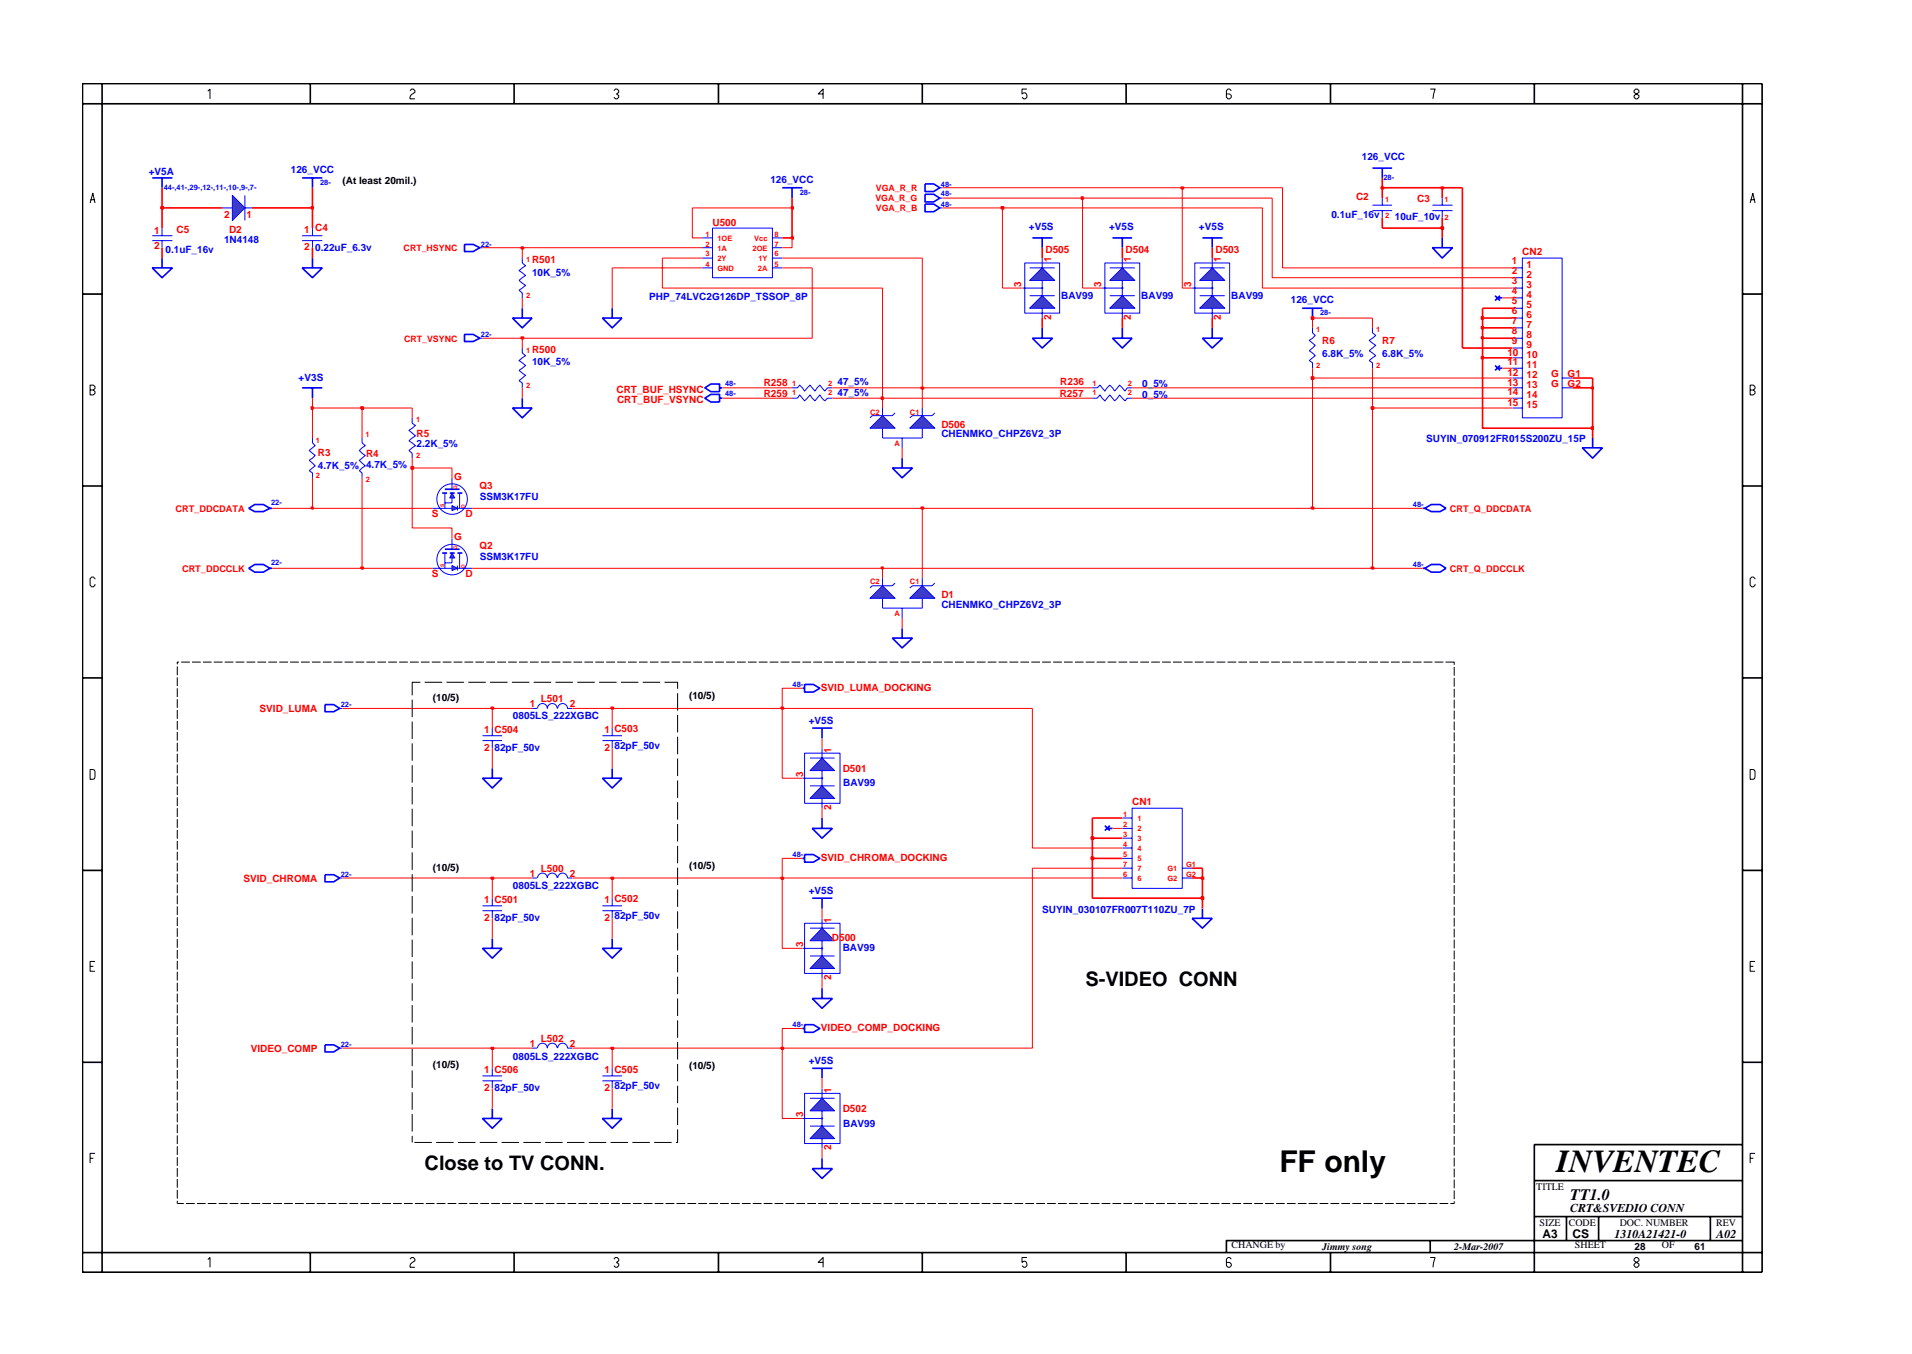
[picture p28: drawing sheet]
<svg xmlns="http://www.w3.org/2000/svg" width="297mm" height="210mm" viewBox="0 0 297 210" stroke-linecap="round" stroke-linejoin="round" font-family="sans-serif">
<defs><g id="words">
<text font-size="5" x="241.8" y="182">INVENTEC</text>
<text font-size="4.7" x="198.8" y="181.9">FF only</text>
<g font-size="3.1">
<text x="168.6" y="153.2">S-VIDEO CONN</text>
<text x="66" y="181.7">Close to TV CONN.</text>
</g>
<text font-size="2.5" x="244" y="186.3">TT1.0</text>
<g font-size="1.9">
<text x="244" y="188.2">CRT&amp;SVEDIO CONN</text>
<text x="239.6" y="192.2">A3</text>
<text x="244.3" y="192.3">CS</text>
<text x="250.8" y="192.2">1310A21421-0</text>
<text x="266.6" y="192.2">A02</text>
</g>
<g font-size="1.6" fill="#00f">
<text x="23.1" y="27.1">+V5A</text>
<text x="45.2" y="26.9">126_VCC</text>
<text x="119.7" y="28.4">126_VCC</text>
<text x="211.6" y="24.9">126_VCC</text>
<text x="159.8" y="35.7">+V5S</text>
<text x="172.3" y="35.7">+V5S</text>
<text x="186.3" y="35.7">+V5S</text>
<text x="206.8" y="33.8">0.1uF_16v</text>
<text x="216.7" y="34.1">10uF_10v</text>
<text x="25.7" y="39.2">0.1uF_16v</text>
<text x="34.8" y="37.8">1N4148</text>
<text x="49" y="39">0.22uF_6.3v</text>
<text x="82.7" y="42.8">10K_5%</text>
<text x="100.9" y="46.5">PHP_74LVC2G126DP_TSSOP_8P</text>
<text x="164.9" y="46.4">BAV99</text>
<text x="177.3" y="46.4">BAV99</text>
<text x="191.3" y="46.4">BAV99</text>
<text x="200.5" y="47">126_VCC</text>
<text x="46.4" y="59.1">+V3S</text>
<text x="82.7" y="56.8">10K_5%</text>
<text x="130.1" y="59.8">47_5%</text>
<text x="205.4" y="55.4">6.8K_5%</text>
<text x="214.7" y="55.4">6.8K_5%</text>
<text x="130.1" y="61.5">47_5%</text>
<text x="177.5" y="61.8">0_5%</text>
<text x="177.5" y="60.1">0_5%</text>
<text x="64.7" y="69.4">2.2K_5%</text>
<text x="146.2" y="67.9">CHENMKO_CHPZ6V2_3P</text>
<text x="221.6" y="68.6">SUYIN_070912FR015S200ZU_15P</text>
<text x="49.4" y="72.8">4.7K_5% 4.7K_5%</text>
<text x="74.5" y="77.6">SSM3K17FU</text>
<text x="74.5" y="86.9">SSM3K17FU</text>
<text x="146.2" y="94.3">CHENMKO_CHPZ6V2_3P</text>
<text x="79.7" y="111.7">0805LS_222XGBC</text>
<text x="125.6" y="112.4">+V5S</text>
<text x="76.8" y="116.6">82pF_50v</text>
<text x="95.5" y="116.3">82pF_50v</text>
<text x="131" y="122.1">BAV99</text>
<text x="76.8" y="142.9">82pF_50v</text>
<text x="79.7" y="138.1">0805LS_222XGBC</text>
<text x="95.5" y="142.8">82pF_50v</text>
<text x="125.6" y="138.8">+V5S</text>
<text x="161.9" y="141.8">SUYIN_030107FR007T110ZU_7P</text>
<text x="130.9" y="147.7">BAV99</text>
<text x="79.7" y="164.5">0805LS_222XGBC</text>
<text x="125.6" y="165.2">+V5S</text>
<text x="76.8" y="169.4">82pF_50v</text>
<text x="95.5" y="169.1">82pF_50v</text>
<text x="131" y="174.9">BAV99</text>
</g>
<g font-size="1.6">
<text x="53.2" y="28.6">(At least 20mil.)</text>
<text x="67.3" y="108.8">(10/5)</text>
<text x="107" y="108.6">(10/5)</text>
<text x="67.3" y="135.2">(10/5)</text>
<text x="107" y="135">(10/5)</text>
<text x="67.3" y="165.9">(10/5)</text>
<text x="107.1" y="166">(10/5)</text>
<text x="238.7" y="184.8">TITLE</text>
<text x="239.2" y="190.4">SIZE</text>
<text x="243.7" y="190.4">CODE</text>
<text x="251.6" y="190.4">DOC. NUMBER</text>
<text x="266.6" y="190.4">REV</text>
<text x="191.3" y="193.9">CHANGE by</text>
<text x="205.4" y="194.1">Jimmy song</text>
<text x="225.9" y="194.1">2-Mar-2007</text>
<text x="244.7" y="193.9">SHEET</text>
<text x="253.9" y="194.1">28</text>
<text x="258.2" y="193.9">OF</text>
<text x="263.3" y="194.1">61</text>
</g>
<g font-size="1.6" fill="#f00">
<text x="34.8" y="33.8">2</text>
<text x="38.3" y="33.8">1</text>
<text x="110.7" y="35.2">U500</text>
<text x="210.7" y="31.1">C2</text>
<text x="220.2" y="31.4">C3</text>
<text x="24" y="36.4">1</text>
<text x="24" y="38.7">2</text>
<text x="27.4" y="36.2">C5</text>
<text x="35.6" y="36.2">D2</text>
<text x="47.3" y="36.2">1 C4</text>
<text x="47.3" y="38.9">2</text>
<text x="82.7" y="40.8">R501</text>
<text x="162.4" y="39.3">D505</text>
<text x="163.3" y="40.7" transform="rotate(-90 163.3 40.7)">1</text>
<text x="174.9" y="39.3">D504</text>
<text x="175.7" y="40.7" transform="rotate(-90 175.7 40.7)">1</text>
<text x="188.8" y="39.3">D503</text>
<text x="189.6" y="40.7" transform="rotate(-90 189.6 40.7)">1</text>
<text x="234.9" y="41">1</text>
<text x="236.5" y="39.7">CN2</text>
<text x="237.2" y="41.6">1</text>
<text x="158.6" y="44.5" transform="rotate(-90 158.6 44.5)">3</text>
<text x="171.1" y="44.5" transform="rotate(-90 171.1 44.5)">3</text>
<text x="185.1" y="44.5" transform="rotate(-90 185.1 44.5)">3</text>
<text x="234.9" y="42.6">2</text>
<text x="234.9" y="44.1">3</text>
<text x="234.9" y="45.7">4</text>
<text x="234.9" y="47.2">5</text>
<text x="237.2" y="43.1">2</text>
<text x="237.2" y="44.7">3</text>
<text x="237.2" y="46.3">4</text>
<text x="237.2" y="47.9">5</text>
<text x="163.3" y="49.7" transform="rotate(-90 163.3 49.7)">2</text>
<text x="175.7" y="49.7" transform="rotate(-90 175.7 49.7)">2</text>
<text x="189.6" y="49.7" transform="rotate(-90 189.6 49.7)">2</text>
<text x="205.4" y="53.5">R6</text>
<text x="214.7" y="53.5">R7</text>
<text x="234.9" y="53.4">9</text>
<text x="234.9" y="48.8">6</text>
<text x="234.9" y="50.4">7</text>
<text x="234.9" y="51.9">8</text>
<text x="237.2" y="49.4">6</text>
<text x="237.2" y="50.9">7</text>
<text x="237.2" y="52.5">8</text>
<text x="82.7" y="54.8">R500</text>
<text x="118.7" y="59.9">R258</text>
<text x="164.7" y="59.8">R236</text>
<text x="234.2" y="55.2">10</text>
<text x="234.2" y="56.7">11</text>
<text x="234.2" y="58.3">12</text>
<text x="234.2" y="59.9">13</text>
<text x="237.1" y="55.6">10</text>
<text x="237.1" y="57.2">11</text>
<text x="237.1" y="58.7">12</text>
<text x="237.2" y="54">9</text>
<text x="241" y="58.5">G</text>
<text x="243.5" y="58.5">G1</text>
<text x="95.8" y="61.1">CRT_BUF_HSYNC</text>
<text x="95.9" y="62.6">CRT_BUF_VSYNC</text>
<text x="118.7" y="61.6">R259</text>
<text x="164.6" y="61.6">R257</text>
<text x="234.2" y="61.4">14</text>
<text x="234.2" y="63">15</text>
<text x="237.1" y="63.4">15</text>
<text x="237.1" y="60.2">13</text>
<text x="237.1" y="61.8">14</text>
<text x="241" y="60">G</text>
<text x="243.5" y="60.1">G2</text>
<text x="49.4" y="70.8">R3</text>
<text x="56.9" y="71">R4</text>
<text x="64.7" y="67.8">R5</text>
<text x="146.2" y="66.4">D506</text>
<text x="70.5" y="74.6">G</text>
<text x="74.5" y="75.9">Q3</text>
<text x="67.1" y="80.4">S</text>
<text x="70.5" y="83.9">G</text>
<text x="72.3" y="80.4">D</text>
<text x="67.1" y="89.7">S</text>
<text x="72.3" y="89.7">D</text>
<text x="74.5" y="85.2">Q2</text>
<text x="146.2" y="92.8">D1</text>
<text x="127.5" y="107.3">SVID_LUMA_DOCKING</text>
<text x="40.3" y="110.6">SVID_LUMA</text>
<text x="75.2" y="113.8">1 C504</text>
<text x="82.3" y="109.8">1</text>
<text x="84" y="109">L501</text>
<text x="88.5" y="109.8">2</text>
<text x="93.9" y="113.8">1 C503</text>
<text x="75.2" y="116.6">2</text>
<text x="93.9" y="116.6">2</text>
<text x="129.1" y="116.9" transform="rotate(-90 129.1 116.9)">1</text>
<text x="130.9" y="119.9">D501</text>
<text x="124.8" y="120.6" transform="rotate(-90 124.8 120.6)">3</text>
<text x="129.1" y="125.8" transform="rotate(-90 129.1 125.8)">2</text>
<text x="175.9" y="125.1">CN1</text>
<text x="37.8" y="136.9">SVID_CHROMA</text>
<text x="82.3" y="136.2">1</text>
<text x="84" y="135.4">L500</text>
<text x="88.5" y="136.2">2</text>
<text x="127.5" y="133.7">SVID_CHROMA_DOCKING</text>
<text x="75.2" y="140.2">1 C501</text>
<text x="75.2" y="143">2</text>
<text x="93.9" y="140.2">1 C502</text>
<text x="93.9" y="143">2</text>
<text x="129.1" y="143.3" transform="rotate(-90 129.1 143.3)">1</text>
<text x="124.8" y="147" transform="rotate(-90 124.8 147)">3</text>
<text x="129.2" y="146.1">D500</text>
<text x="129.1" y="152.2" transform="rotate(-90 129.1 152.2)">2</text>
<text x="84" y="161.8">L502</text>
<text x="127.5" y="160">VIDEO_COMP_DOCKING</text>
<text x="38.9" y="163.3">VIDEO_COMP</text>
<text x="75.2" y="166.7">1 C506</text>
<text x="82.3" y="162.6">1</text>
<text x="88.5" y="162.6">2</text>
<text x="93.9" y="166.7">1 C505</text>
<text x="75.2" y="169.4">2</text>
<text x="93.9" y="169.4">2</text>
<text x="124.8" y="173.4" transform="rotate(-90 124.8 173.4)">3</text>
<text x="129.1" y="169.7" transform="rotate(-90 129.1 169.7)">1</text>
<text x="130.9" y="172.7">D502</text>
<text x="129.1" y="178.6" transform="rotate(-90 129.1 178.6)">2</text>
</g>
<g font-size="1.4" fill="#f00">
<text x="136.1" y="29.7">VGA_R_R</text>
<text x="136" y="31.3">VGA_R_G</text>
<text x="136.1" y="32.8">VGA_R_B</text>
<text x="62.7" y="39">CRT_HSYNC</text>
<text x="62.8" y="53">CRT_VSYNC</text>
<text x="27.2" y="79.5">CRT_DDCDATA</text>
<text x="225.2" y="79.5">CRT_Q_DDCDATA</text>
<text x="28.3" y="88.8">CRT_DDCCLK</text>
<text x="225.2" y="88.8">CRT_Q_DDCCLK</text>
</g>
<g font-size="1.2" fill="#00f">
<text x="25.4" y="29.4">44-,41-,29-,12-,11-,10-,9-,7-</text>
<text x="49.7" y="28.8">28-</text>
<text x="146.2" y="29">48-</text>
<text x="214.9" y="27.9">28-</text>
<text x="124.2" y="30.3">28-</text>
<text x="146.2" y="32.1">48-</text>
<text x="146.2" y="30.5">48-</text>
<text x="74.7" y="38.3">22-</text>
<text x="74.7" y="52.3">22-</text>
<text x="205.1" y="48.9">28-</text>
<text x="112.6" y="61.5">48-</text>
<text x="112.6" y="60">48-</text>
<text x="42.1" y="78.4">22-</text>
<text x="219.5" y="78.7">48-</text>
<text x="42.1" y="87.8">22-</text>
<text x="219.5" y="88">48-</text>
<text x="123.1" y="106.7">48-</text>
<text x="52.9" y="109.8">22-</text>
<text x="52.9" y="136.2">22-</text>
<text x="123.1" y="133.1">48-</text>
<text x="123.1" y="159.5">48-</text>
<text x="52.9" y="162.6">22-</text>
</g>
<g font-size="1.2" fill="#f00">
<text x="215.2" y="31.4">1</text>
<text x="215.2" y="33.8">2</text>
<text x="224.4" y="31.4">1</text>
<text x="224.4" y="34.1">2</text>
<text x="81.7" y="40.7">1</text>
<text x="109.6" y="38.3">2</text>
<text x="109.6" y="36.8">1</text>
<text x="109.6" y="39.8">3</text>
<text x="109.6" y="41.4">4</text>
<text x="111.4" y="38.9">1A</text>
<text x="111.4" y="37.4">1OE</text>
<text x="111.4" y="40.5">2Y</text>
<text x="116.9" y="38.9">2OE</text>
<text x="117.2" y="37.4">Vcc</text>
<text x="117.8" y="40.5">1Y</text>
<text x="120.3" y="36.8">8</text>
<text x="120.3" y="39.8">6</text>
<text x="120.3" y="41.4">5</text>
<text x="120.3" y="38.3">7</text>
<text x="81.7" y="46.3">2</text>
<text x="111.4" y="42">GND</text>
<text x="117.7" y="42">2A</text>
<text x="204.5" y="51.6">1</text>
<text x="213.8" y="51.6">1</text>
<text x="81.7" y="54.8">1</text>
<text x="123" y="59.9">1</text>
<text x="128.7" y="59.9">2</text>
<text x="169.7" y="59.9">1</text>
<text x="175.2" y="59.9">2</text>
<text x="204.5" y="57.2">2</text>
<text x="213.8" y="57.2">2</text>
<text x="64.6" y="65.6">1</text>
<text x="81.7" y="60.2">2</text>
<text x="123" y="61.4">1</text>
<text x="128.7" y="61.4">2</text>
<text x="135.2" y="64.4">C2</text>
<text x="141.4" y="64.4">C1</text>
<text x="169.7" y="61.4">1</text>
<text x="175.2" y="61.4">2</text>
<text x="49.1" y="68.7">1</text>
<text x="56.8" y="67.9">1</text>
<text x="64.6" y="71.1">2</text>
<text x="139" y="69.2">A</text>
<text x="49.1" y="74.2">2</text>
<text x="56.8" y="74.8">2</text>
<text x="135.2" y="90.7">C2</text>
<text x="139" y="95.6">A</text>
<text x="141.4" y="90.7">C1</text>
<text x="174.5" y="126.9">1</text>
<text x="174.5" y="128.4">2</text>
<text x="174.5" y="130">3</text>
<text x="174.5" y="131.5">4</text>
<text x="176.7" y="127.5">1</text>
<text x="176.7" y="129.1">2</text>
<text x="176.7" y="130.6">3</text>
<text x="174.5" y="133.1">5</text>
<text x="174.5" y="136.2">6</text>
<text x="174.5" y="134.6">7</text>
<text x="176.7" y="132.1">4</text>
<text x="176.7" y="133.7">5</text>
<text x="176.7" y="136.8">6</text>
<text x="176.7" y="135.3">7</text>
<text x="181.4" y="135.3">G1</text>
<text x="181.4" y="136.8">G2</text>
<text x="184.3" y="134.6">G1</text>
<text x="184.3" y="136.2">G2</text>
</g>
<g font-size=".8" fill="#f00">
<text x="71" y="75.9" transform="rotate(-90 71 75.9)">G</text>
<text x="69" y="78.8" transform="rotate(-90 69 78.8)">S</text>
<text x="72.2" y="78.8" transform="rotate(-90 72.2 78.8)">D</text>
<text x="69" y="88.1" transform="rotate(-90 69 88.1)">S</text>
<text x="71" y="85.2" transform="rotate(-90 71 85.2)">G</text>
<text x="72.2" y="88.1" transform="rotate(-90 72.2 88.1)">D</text>
</g>
</g></defs>
<path d="M72.2 38h1.3l1 .5-1 .6h-1.3zM143.7 28.6h1.4l.9 .6-.9 .5h-1.4zM160.4 36.9h3.1M161.9 36.9v1.6M232.3 56.8l.7 .7M232.6 57.2h.8M233 56.8l-.7 .7M38.6 88.3l1-.6h1.3l1 .6-1 .5h-1.3zM41.9 88.3h.4M50.5 109.4h1.3l1 .6-1 .5h-1.3zM50.5 162.2h1.3l1 .6-1 .6h-1.3z" fill="none" stroke="#00f" stroke-width=".25"/>
<g fill="none" stroke="#00f" stroke-width=".16">
<path d="M74.5 38.5h.5M146 29.2h.4M222.5 31.9h3.2M222.5 32.7h3.2M224.1 30.8v1.1M224.1 32.7v1.1M81.1 40.1v.7l.5 .5-1 .7 1 .8-1 .7 1 .8-1 .8 .5 .4v.8M169.7 60.2h.8l.4-.4 .7 .9 .8-.9 .8 .9 .7-.9 .9 .9 .3-.5h.8M52.8 110h.4M52.8 162.8h.4M75 167.1h3M75 167.8h3"/>
<path d="M76.5 165.9v1.2M76.5 167.8v1.2M82.7 162.8h.7M83.5 162.8a.76 .76 0 0 1 .8-.8 .76 .76 0 0 1 .7 .8 .76 .76 0 0 1 .8-.8 .76 .76 0 0 1 .8 .8M86.6 162.8a.76 .76 0 0 1 .8-.8 .76 .76 0 0 1 .8 .8h.7M93.6 167.1h3M93.6 167.8h3M95.1 165.9v1.2M95.1 167.8v1.2"/>
</g>
<path d="M186.4 43.5l1.9-1.9 2 1.9z" fill="#3c3cc8"/>
<path d="M186.4 43.5l1.9-1.9 2 1.9zM186.4 41.6h3.9M188.3 40.1v1.5M188.3 43.5v1.2" fill="none" stroke="#00f" stroke-width=".16"/>
<path d="M186.4 47.9l1.9-2 2 2z" fill="#3c3cc8"/>
<path d="M185.2 44.7h3.1v1.2M185.6 40.8h5.4v7.8h-5.4zM186.4 47.9l1.9-2 2 2zM186.4 45.9h3.9M188.3 47.9v1.5" fill="none" stroke="#00f" stroke-width=".16"/>
<circle cx="188.3" cy="44.7" r=".08" fill="#3c3cc8"/>
<g fill="none" stroke="#00f" stroke-width=".16">
<path d="M109.1 36.9h1.6M109.1 38.5h1.6M110.7 35.4h9.3v7.7h-9.3zM120 36.9h1.5M120 38.5h1.5M109.1 40.1h1.6M109.1 41.6h1.6M120 40.1h1.5M120 41.6h1.5"/>
<circle cx="188.3" cy="44.7" r=".08"/>
</g>
<path d="M160 43.5l1.9-1.9 2 1.9z" fill="#3c3cc8"/>
<path d="M160 43.5l1.9-1.9 2 1.9zM160 41.6h3.9M161.9 40.1v1.5M161.9 43.5v1.2" fill="none" stroke="#00f" stroke-width=".16"/>
<path d="M160 47.9l1.9-2 2 2z" fill="#3c3cc8"/>
<path d="M158.9 44.7h3v1.2M159.2 40.8h5.4v7.8h-5.4zM160 47.9l1.9-2 2 2zM160 45.9h3.9M161.9 47.9v1.5" fill="none" stroke="#00f" stroke-width=".16"/>
<circle cx="161.9" cy="44.7" r=".08" fill="#3c3cc8"/>
<g fill="none" stroke="#00f" stroke-width=".16">
<path d="M203.9 50.9v.8l.4 .4-.9 .8 .9 .7-.9 .9 .9 .7-.9 .8 .5 .3v.9M48.5 68v.8l.5 .4-1 .8 1 .7-1 .8 1 .8-1 .8 .5 .3v.8M70.2 74.2v1.8"/>
<circle cx="161.9" cy="44.7" r=".08"/>
</g>
<path d="M69.1 76h2.3M138.6 72.7h3.2l-1.6 1.5zM140.2 71.1v1.6" fill="none" stroke="#00f" stroke-width=".25"/>
<path d="M70.2 78.5l.9 .4-.9 .4z" fill="#3c3cc8"/>
<path d="M70.2 78.5l.9 .4-.9 .4zM71.1 78.5v.8" fill="none" stroke="#00f" stroke-width=".16"/>
<path d="M70.2 76.6l.4 .7h-.7z" fill="#3c3cc8"/>
<g fill="none" stroke="#00f" stroke-width=".16">
<path d="M46.9 36.6h3.2M46.9 37.4h3.2M48.5 35.4v1.2M48.5 37.4v1.1M74.5 52.5h.5M213.2 50.9v.8l.5 .4-1 .8 1 .7-1 .9 1 .7-1 .8 .5 .3v.9M67.2 78.9h3M69.1 76.6v2.3M70.2 76.6l.4 .7h-.7zM70.2 77.3v.8h-1.1M71.1 78.9h2.2M71.4 76.6v2.3"/>
<circle cx="70.2" cy="77.5" r="2.37"/>
</g>
<g fill="none" stroke="#00f" stroke-width=".25">
<path d="M172.8 36.9h3.1M174.4 36.9v1.6M213.2 26.1h3.1M214.7 26.1v1.5M72.2 51.9h1.3l1 .6-1 .5h-1.3zM172.8 52.5h3.1l-1.5 1.5zM174.4 50.9v1.6M68.7 76.6h.8M69.9 76.6h.7M71.1 76.6h.7M109.5 61.8l.9-.6h1.4v1.2h-1.4zM111.8 61.8h.4"/>
<path d="M76.5 119.3v1.5M95.1 119.3v1.5M75 120.8h3l-1.5 1.6zM93.6 120.8h3l-1.5 1.6zM124.7 159.7h.3M125 159.1h1.4l1 .6-1 .6h-1.4z"/>
</g>
<path d="M127.7 170.5l2 2h-3.9z" fill="#3c3cc8"/>
<path d="M125.8 170.5h3.9M127.7 170.5l2 2h-3.9zM127.7 169v1.5M127.7 172.5v1.2" fill="none" stroke="#00f" stroke-width=".16"/>
<path d="M127.7 174.9l2 1.9h-3.9z" fill="#3c3cc8"/>
<path d="M124.7 173.7h3v1.2M125 169.8h5.5v7.8h-5.5zM125.8 174.9h3.9M127.7 174.9l2 1.9h-3.9zM127.7 176.8v1.5" fill="none" stroke="#00f" stroke-width=".16"/>
<circle cx="127.7" cy="173.7" r=".08" fill="#3c3cc8"/>
<g fill="none" stroke="#00f" stroke-width=".16">
<path d="M93.6 114.2h3M93.6 115h3M95.1 113.1v1.1M95.1 115v1.2M76.5 139.5v1.2M75 140.7h3M75 141.4h3M76.5 141.4v1.2"/>
<circle cx="127.7" cy="173.7" r=".08"/>
</g>
<path d="M222.5 38.5h3.2l-1.6 1.6zM224.1 36.9v1.6" fill="none" stroke="#00f" stroke-width=".25"/>
<path d="M172.4 43.5l2-1.9 1.9 1.9z" fill="#3c3cc8"/>
<path d="M172.4 43.5l2-1.9 1.9 1.9zM172.4 41.6h3.9M174.4 40.1v1.5M174.4 43.5v1.2" fill="none" stroke="#00f" stroke-width=".16"/>
<path d="M172.4 47.9l2-2 1.9 2z" fill="#3c3cc8"/>
<path d="M171.2 44.7h3.2v1.2M171.6 40.8h5.5v7.8h-5.5zM172.4 47.9l2-2 1.9 2zM172.4 45.9h3.9M174.4 47.9v1.5" fill="none" stroke="#00f" stroke-width=".16"/>
<circle cx="174.4" cy="44.7" r=".08" fill="#3c3cc8"/>
<circle cx="174.4" cy="44.7" r=".08" fill="none" stroke="#00f" stroke-width=".16"/>
<g fill="none" stroke="#00f" stroke-width=".25">
<path d="M160.4 52.5h3.1l-1.6 1.5zM161.9 50.9v1.6M186.8 52.5h3.1l-1.6 1.5zM188.3 50.9v1.6M232.3 45.9l.7 .8M232.6 46.3h.8M233 45.9l-.7 .8M138.6 99.1h3.2l-1.6 1.5zM140.2 97.6v1.5M221 88.3h.3M221.3 88.3l1.1-.6h1.3l.9 .6-.9 .5h-1.3zM126.2 139.5h3.1"/>
<path d="M127.7 139.5v1.6M126.2 165.9h3.1M127.7 165.9v1.5M127.7 179.9v1.6M126.2 181.5h3.1l-1.6 1.5z"/>
</g>
<path d="M127.7 117.7l2 2h-3.9z" fill="#3c3cc8"/>
<path d="M125.8 117.7h3.9M127.7 117.7l2 2h-3.9zM127.7 116.2v1.5M127.7 119.7v1.1" fill="none" stroke="#00f" stroke-width=".16"/>
<path d="M127.7 122l2 2h-3.9z" fill="#3c3cc8"/>
<path d="M125 117h5.5v7.7h-5.5zM124.7 120.8h3v1.2M125.8 122h3.9M127.7 122l2 2h-3.9zM127.7 124v1.5" fill="none" stroke="#00f" stroke-width=".16"/>
<circle cx="127.7" cy="120.8" r=".08" fill="#3c3cc8"/>
<g fill="none" stroke="#00f" stroke-width=".16">
<path d="M34.5 32.3h1.6M38 32.3h1.1M38 30.3v3.9M235 43.1h1.5M235 41.6h1.5M235 46.3h1.5M235 44.7h1.5M235 49.4h1.5M235 47.9h1.5M235 52.5h1.5M235 50.9h1.5M235 55.6h1.5"/>
<path d="M235 54h1.5M235 58.7h1.5M235 57.2h1.5M236.5 40.1h6.2v24.8h-6.2zM242.7 58.7h1.6M235 61.8h1.5M235 60.2h1.5M235 63.4h1.5M242.7 60.2h1.6"/>
<circle cx="127.7" cy="120.8" r=".08"/>
</g>
<path d="M93.6 173.7h3l-1.5 1.5zM95.1 172.2v1.5" fill="none" stroke="#00f" stroke-width=".25"/>
<path d="M36.1 30.3l1.9 2-1.9 1.9z" fill="#3c3cc8"/>
<g fill="none" stroke="#00f" stroke-width=".16">
<path d="M23.7 36.6h3.1M23.7 37.4h3.1M25.2 35.4v1.2M25.2 37.4v1.1M36.1 30.3l1.9 2-1.9 1.9zM146 30.8h.4M123 60.2h.9l.3-.4 .8 .9 .8-.9 .8 .9 .8-.9 .7 .9 .5-.5h.7M123 61.8h.9l.3-.5 .8 1 .8-1 .8 1 .8-1 .7 1 .5-.5h.7M70.2 83.6v1.7M75 114.2h3M75 115h3M76.5 113.1v1.1"/>
<path d="M76.5 115v1.2M52.8 136.3h.4M95.1 139.5v1.2M93.6 140.7h3M93.6 141.4h3M95.1 141.4v1.2"/>
</g>
<g fill="none" stroke="#00f" stroke-width=".25">
<path d="M23.7 27.6h3.1M25.2 27.6v1.6M46.9 27.6h3.2M48.5 27.6v1.6M143.7 30.2h1.4l.9 .6-.9 .6h-1.4zM23.7 41.6h3.1l-1.6 1.5zM25.2 40.1v1.5M79.6 63.4h3.1l-1.6 1.5zM81.1 61.8v1.6M109.5 60.2l.9-.6h1.4v1.2h-1.4zM111.8 60.2h.4M245.8 69.5h3.1l-1.5 1.6z"/>
<path d="M247.4 68v1.5M69.1 85.3h2.3M124.7 106.9h.3M125 106.3h1.4l1 .6-1 .6h-1.4zM50.5 135.8h1.3l1 .5-1 .6h-1.3zM126.2 128.6h3.1l-1.6 1.6zM127.7 127v1.6M75 147.3h3l-1.5 1.5zM76.5 145.7v1.6"/>
</g>
<path d="M70.2 87.8l.9 .5-.9 .3z" fill="#3c3cc8"/>
<path d="M70.2 87.8l.9 .5-.9 .3zM71.1 87.8v.8" fill="none" stroke="#00f" stroke-width=".16"/>
<path d="M70.2 85.9l.4 .7h-.7z" fill="#3c3cc8"/>
<g fill="none" stroke="#00f" stroke-width=".16">
<path d="M67.2 88.3h3M69.1 85.9v2.4M70.2 85.9l.4 .7h-.7zM70.2 86.6v.8h-1.1M71.1 88.3h2.2M71.4 85.9v2.4"/>
<circle cx="70.2" cy="86.9" r="2.37"/>
</g>
<path d="M68.7 85.9h.8M69.9 85.9h.7M71.1 85.9h.7" fill="none" stroke="#00f" stroke-width=".25"/>
<path d="M127.7 144.1l2 2h-3.9z" fill="#3c3cc8"/>
<path d="M125.8 144.1h3.9M127.7 144.1l2 2h-3.9zM127.7 142.6v1.5M127.7 146.1v1.2" fill="none" stroke="#00f" stroke-width=".16"/>
<path d="M127.7 148.4l2 2h-3.9z" fill="#3c3cc8"/>
<path d="M124.7 147.3h3v1.1M125 143.4h5.5v7.8h-5.5zM125.8 148.4h3.9M127.7 148.4l2 2h-3.9zM127.7 150.4v1.5" fill="none" stroke="#00f" stroke-width=".16"/>
<circle cx="127.7" cy="147.3" r=".08" fill="#3c3cc8"/>
<g fill="none" stroke="#00f" stroke-width=".16">
<path d="M56.2 68v.8l.6 .4-1 .8 1 .7-1 .8 1 .8-1 .8 .4 .3v.8M143.3 63.4v1.1M143.3 66.5v1.5M145.2 64.1l-.4 .4h-3l-.5 .4M82.7 110h.7M83.5 110a.76 .76 0 0 1 .8-.8 .76 .76 0 0 1 .7 .8 .76 .76 0 0 1 .8-.8 .76 .76 0 0 1 .8 .8M86.6 110a.76 .76 0 0 1 .8-.8 .76 .76 0 0 1 .8 .8h.7"/>
<circle cx="127.7" cy="147.3" r=".08"/>
</g>
<path d="M38.6 78.9l1-.6h1.3l1 .6-1 .5h-1.3zM41.9 78.9h.4M221 78.9h.3M221.3 78.9l1.1-.6h1.3l.9 .6-.9 .5h-1.3zM124.7 133.3h.3M125 132.7h1.4l1 .6-1 .6h-1.4zM185.2 142.6h3.1l-1.5 1.5zM186.8 141.1v1.5" fill="none" stroke="#00f" stroke-width=".25"/>
<path d="M143.3 64.5l1.9 2h-3.9z" fill="#3c3cc8"/>
<path d="M137.1 63.4v1.1M137.1 66.5v1.5M139.1 64.1l-.5 .4h-3.1l-.3 .4M143.3 64.5l1.9 2h-3.9z" fill="none" stroke="#00f" stroke-width=".16"/>
<path d="M135.2 66.5l1.9-2 2 2z" fill="#3c3cc8"/>
<g fill="none" stroke="#00f" stroke-width=".16">
<path d="M213.2 31.9h3.1M213.2 32.7h3.1M214.7 30.8v1.1M214.7 32.7v1.1M81.1 54v.8l.5 .4-1 .8 1 .8-1 .7 1 .8-1 .8 .5 .4v.7M64 64.9v.8l.5 .4-1 .7 1 .9-1 .7 1 .8-1 .8 .5 .4v.7M135.2 66.5l1.9-2 2 2zM137.1 68h6.2M140.2 68v1.5M169.7 61.8h.8l.4-.5 .7 1 .8-1 .8 1 .7-1 .9 1 .3-.5h.8M143.3 89.8v1.2M143.3 92.9v1.5"/>
<path d="M145.2 90.5l-.4 .5h-3l-.5 .3M174.4 127h1.5M174.4 128.6h1.5M174.4 130.2h1.5M174.4 131.7h1.5M174.4 133.3h1.5M174.4 134.8h1.5M174.4 136.3h1.5M175.9 125.5h7.8v12.5h-7.8zM183.7 134.8h1.5M183.7 136.3h1.5"/>
</g>
<g fill="none" stroke="#00f" stroke-width=".25">
<path d="M186.8 36.9h3.1M188.3 36.9v1.6M79.6 49.4h3.1l-1.6 1.5zM81.1 47.9v1.5M202.3 47.9h3.1M203.9 47.9v1.5M171.6 128.2l.8 .8M172 128.6h.8M172.4 128.2l-.8 .8M93.6 147.3h3l-1.5 1.5zM95.1 145.7v1.6M126.2 155.1h3.1l-1.6 1.5z"/>
<path d="M127.7 153.4v1.7M75 173.7h3l-1.5 1.5zM76.5 172.2v1.5"/>
</g>
<path d="M143.3 91l1.9 1.9h-3.9z" fill="#3c3cc8"/>
<path d="M137.1 89.8v1.2M137.1 92.9v1.5M139.1 90.5l-.5 .5h-3.1l-.3 .3M143.3 91l1.9 1.9h-3.9z" fill="none" stroke="#00f" stroke-width=".16"/>
<path d="M135.2 92.9l1.9-1.9 2 1.9z" fill="#3c3cc8"/>
<path d="M146 32.3h.4M135.2 92.9l1.9-1.9 2 1.9zM137.1 94.4h6.2M140.2 94.4v1.6M82.7 136.3h.7M83.5 136.3a.76 .76 0 0 1 .8-.7 .76 .76 0 0 1 .7 .7 .76 .76 0 0 1 .8-.7 .76 .76 0 0 1 .8 .7M86.6 136.3a.76 .76 0 0 1 .8-.7 .76 .76 0 0 1 .8 .7h.7" fill="none" stroke="#00f" stroke-width=".16"/>
<path d="M121.5 29.2h3.2M123 29.2v1.6M143.7 31.7h1.4l.9 .6-.9 .6h-1.4zM46.9 41.6h3.2l-1.6 1.5zM48.5 40.1v1.5M93.6 49.4h3l-1.5 1.5zM95.1 47.9v1.5M46.9 60.2h3.2M48.5 60.2v1.6M126.2 113.1h3.1M127.7 113.1v1.6" fill="none" stroke="#00f" stroke-width=".25"/>
<path d="M53.2 162.8h23.3v3.1M76.5 169v3.2M95.1 162.8v3.1M95.1 169v3.2M121.5 162.8v10.9h3.2M127.7 167.4v1.6M127.7 178.3v1.6" fill="none" stroke="#f00" stroke-width=".16"/>
<path d="M76.3 162.7h.4v.2h-.4z" fill="#8e2323"/>
<path d="M76.3 162.7h.4v.2h-.4z" fill="none" stroke="#f00" stroke-width=".25"/>
<path d="M76.5 162.8h6.2M88.9 162.8h6.2" fill="none" stroke="#f00" stroke-width=".16"/>
<path d="M94.9 162.7h.4v.2h-.4z" fill="#8e2323"/>
<path d="M94.9 162.7h.4v.2h-.4z" fill="none" stroke="#f00" stroke-width=".25"/>
<path d="M95.1 162.8h26.4" fill="none" stroke="#f00" stroke-width=".16"/>
<path d="M121.4 162.7h.3v.2h-.3z" fill="#8e2323"/>
<path d="M169.7 133.3v6.2h17.1v1.6M121.4 162.7h.3v.2h-.3z" fill="none" stroke="#f00" stroke-width=".25"/>
<path d="M76.5 136.3v3.2M95.1 136.3v3.2M121.5 136.3v11h3.2M160.4 134.8v28h-38.9v-3.1h3.2M76.5 142.6v3.1M95.1 142.6v3.1M127.7 141.1v1.5M127.7 151.9v1.5" fill="none" stroke="#f00" stroke-width=".16"/>
<path d="M186.6 139.3h.4v.3h-.4z" fill="#8e2323"/>
<path d="M186.6 139.3h.4v.3h-.4zM186.8 136.3v3.2" fill="none" stroke="#f00" stroke-width=".25"/>
<path d="M53.2 136.3h23.3" fill="none" stroke="#f00" stroke-width=".16"/>
<path d="M76.3 136.3h.4v.2h-.4z" fill="#8e2323"/>
<path d="M76.3 136.3h.4v.2h-.4z" fill="none" stroke="#f00" stroke-width=".25"/>
<path d="M76.5 136.3h6.2M88.9 136.3h6.2" fill="none" stroke="#f00" stroke-width=".16"/>
<path d="M94.9 136.3h.4v.2h-.4z" fill="#8e2323"/>
<path d="M94.9 136.3h.4v.2h-.4z" fill="none" stroke="#f00" stroke-width=".25"/>
<path d="M95.1 136.3h26.4" fill="none" stroke="#f00" stroke-width=".16"/>
<path d="M121.4 136.3h.3v.2h-.3z" fill="#8e2323"/>
<path d="M121.4 136.3h.3v.2h-.3zM185.2 136.3h1.6" fill="none" stroke="#f00" stroke-width=".25"/>
<path d="M121.5 133.3v3h52.9" fill="none" stroke="#f00" stroke-width=".16"/>
<path d="M186.6 136.3h.4v.2h-.4z" fill="#8e2323"/>
<path d="M185.2 134.8h1.6v1.5M186.6 136.3h.4v.2h-.4z" fill="none" stroke="#f00" stroke-width=".25"/>
<path d="M121.5 133.3h3.2M160.4 134.8h14" fill="none" stroke="#f00" stroke-width=".16"/>
<path d="M169.5 133.1h.4v.4h-.4z" fill="#8e2323"/>
<path d="M169.5 133.1h.4v.4h-.4zM169.7 130.2v3.1h4.7" fill="none" stroke="#f00" stroke-width=".25"/>
<path d="M160.4 110v21.7h14" fill="none" stroke="#f00" stroke-width=".16"/>
<path d="M169.5 130h.4v.3h-.4z" fill="#8e2323"/>
<path d="M169.5 130h.4v.3h-.4zM174.4 127h-4.7v3.2h4.7" fill="none" stroke="#f00" stroke-width=".25"/>
<path d="M53.2 110h23.3v3.1M76.5 116.2v3.1M95.1 110v3.1M95.1 116.2v3.1M121.5 110v10.8h3.2M127.7 114.7v1.5M127.7 125.5v1.5M172.8 128.6h1.6" fill="none" stroke="#f00" stroke-width=".16"/>
<path d="M76.3 109.8h.4v.3h-.4z" fill="#8e2323"/>
<path d="M76.3 109.8h.4v.3h-.4z" fill="none" stroke="#f00" stroke-width=".25"/>
<path d="M76.5 110h6.2M88.9 110h6.2" fill="none" stroke="#f00" stroke-width=".16"/>
<path d="M94.9 109.8h.4v.3h-.4z" fill="#8e2323"/>
<path d="M94.9 109.8h.4v.3h-.4z" fill="none" stroke="#f00" stroke-width=".25"/>
<path d="M95.1 110h26.4" fill="none" stroke="#f00" stroke-width=".16"/>
<path d="M121.4 109.8h.3v.3h-.3z" fill="#8e2323"/>
<path d="M121.4 109.8h.3v.3h-.3z" fill="none" stroke="#f00" stroke-width=".25"/>
<path d="M143.3 78.9v10.9M42.3 88.3h13.9M137.1 88.3v1.5M140.2 96v1.6M124.7 106.9h-3.2v3.1h38.9" fill="none" stroke="#f00" stroke-width=".16"/>
<path d="M56.1 88.1h.3v.2h-.3z" fill="#8e2323"/>
<path d="M56.1 88.1h.3v.2h-.3z" fill="none" stroke="#f00" stroke-width=".25"/>
<path d="M56.2 74.2v14.1h11M73.3 88.3h63.8" fill="none" stroke="#f00" stroke-width=".16"/>
<path d="M136.9 88.1h.3v.2h-.3z" fill="#8e2323"/>
<path d="M136.9 88.1h.3v.2h-.3z" fill="none" stroke="#f00" stroke-width=".25"/>
<path d="M137.1 88.3h76.1" fill="none" stroke="#f00" stroke-width=".16"/>
<path d="M213 88.1h.4v.2h-.4z" fill="#8e2323"/>
<path d="M213 88.1h.4v.2h-.4z" fill="none" stroke="#f00" stroke-width=".25"/>
<path d="M42.3 78.9h6.2M64 72.7v9.3h6.2v1.6M213.2 63.4v24.9h7.8" fill="none" stroke="#f00" stroke-width=".16"/>
<path d="M48.4 78.8h.2v.2h-.2z" fill="#8e2323"/>
<path d="M48.4 78.8h.2v.2h-.2z" fill="none" stroke="#f00" stroke-width=".25"/>
<path d="M48.5 74.2v4.7h18.7M73.3 78.9h70" fill="none" stroke="#f00" stroke-width=".16"/>
<path d="M143.1 78.8h.4v.2h-.4z" fill="#8e2323"/>
<path d="M143.1 78.8h.4v.2h-.4z" fill="none" stroke="#f00" stroke-width=".25"/>
<path d="M143.3 78.9h60.6" fill="none" stroke="#f00" stroke-width=".16"/>
<path d="M203.7 78.8h.4v.2h-.4z" fill="#8e2323"/>
<path d="M203.7 78.8h.4v.2h-.4z" fill="none" stroke="#f00" stroke-width=".25"/>
<path d="M203.9 58.7v20.2h17.1M70.2 72.7v1.5" fill="none" stroke="#f00" stroke-width=".16"/>
<path d="M63.9 72.5h.3v.3h-.3z" fill="#8e2323"/>
<path d="M230.3 55.6v10.9h17.1v1.5M63.9 72.5h.3v.3h-.3z" fill="none" stroke="#f00" stroke-width=".25"/>
<path d="M48.5 63.4v4.6M56.2 63.4v4.6M64 71.1v1.6h6.2M140.2 69.5v1.6" fill="none" stroke="#f00" stroke-width=".16"/>
<path d="M247.3 66.3h.2v.4h-.2z" fill="#8e2323"/>
<path d="M247.3 66.3h.2v.4h-.2zM247.4 60.2v6.3" fill="none" stroke="#f00" stroke-width=".25"/>
<path d="M64 63.4v1.5" fill="none" stroke="#f00" stroke-width=".16"/>
<path d="M48.4 63.2h.2v.3h-.2z" fill="#8e2323"/>
<path d="M48.4 63.2h.2v.3h-.2z" fill="none" stroke="#f00" stroke-width=".25"/>
<path d="M48.5 61.8v1.6h7.7" fill="none" stroke="#f00" stroke-width=".16"/>
<path d="M56.1 63.2h.3v.3h-.3z" fill="#8e2323"/>
<path d="M56.1 63.2h.3v.3h-.3z" fill="none" stroke="#f00" stroke-width=".25"/>
<path d="M56.2 63.4h7.8M137.1 61.8v1.6M143.3 60.2v3.2" fill="none" stroke="#f00" stroke-width=".16"/>
<path d="M213 63.2h.4v.3h-.4z" fill="#8e2323"/>
<path d="M213 63.2h.4v.3h-.4z" fill="none" stroke="#f00" stroke-width=".25"/>
<path d="M213.2 57.2v6.2h21.8M81.1 60.2v1.6M112.2 61.8h10.8M129.3 61.8h7.8" fill="none" stroke="#f00" stroke-width=".16"/>
<path d="M136.9 61.7h.3v.3h-.3z" fill="#8e2323"/>
<path d="M136.9 61.7h.3v.3h-.3z" fill="none" stroke="#f00" stroke-width=".25"/>
<path d="M137.1 44.7v17.1h32.6M112.2 60.2h10.8M129.3 60.2h14M175.9 61.8h59.1" fill="none" stroke="#f00" stroke-width=".16"/>
<path d="M143.1 60.1h.4v.3h-.4z" fill="#8e2323"/>
<path d="M143.1 60.1h.4v.3h-.4zM244.3 60.2h3.1" fill="none" stroke="#f00" stroke-width=".25"/>
<path d="M143.3 40.1v20.1h26.4M175.9 60.2h59.1" fill="none" stroke="#f00" stroke-width=".16"/>
<path d="M247.3 60.1h.2v.3h-.2z" fill="#8e2323"/>
<path d="M247.4 58.7v1.5M247.3 60.1h.2v.3h-.2z" fill="none" stroke="#f00" stroke-width=".25"/>
<path d="M203.7 58.5h.4v.4h-.4z" fill="#8e2323"/>
<path d="M203.7 58.5h.4v.4h-.4zM244.3 58.7h3.1" fill="none" stroke="#f00" stroke-width=".25"/>
<path d="M203.9 57.2v1.5h31.1M233.4 57.2h1.6" fill="none" stroke="#f00" stroke-width=".16"/>
<path d="M230.2 55.4h.2v.3h-.2z" fill="#8e2323"/>
<path d="M227.2 29.2v24.8h7.8M230.2 55.4h.2v.3h-.2zM230.3 52.5v3.1h4.7" fill="none" stroke="#f00" stroke-width=".25"/>
<path d="M75 52.5h6.1v1.5" fill="none" stroke="#f00" stroke-width=".16"/>
<path d="M81 52.4h.3v.2h-.3z" fill="#8e2323"/>
<path d="M81 52.4h.3v.2h-.3z" fill="none" stroke="#f00" stroke-width=".25"/>
<path d="M126.2 41.6v10.9h-45.1" fill="none" stroke="#f00" stroke-width=".16"/>
<path d="M230.2 52.4h.2v.2h-.2z" fill="#8e2323"/>
<path d="M161.9 49.4v1.5M174.4 49.4v1.5M188.3 49.4v1.5M230.2 52.4h.2v.2h-.2zM230.3 50.9v1.6h4.7" fill="none" stroke="#f00" stroke-width=".25"/>
<path d="M203.9 49.4v1.5M213.2 49.4v1.5" fill="none" stroke="#f00" stroke-width=".16"/>
<path d="M230.2 50.7h.2v.4h-.2z" fill="#8e2323"/>
<path d="M230.2 50.7h.2v.4h-.2zM230.3 49.4v1.5h4.7" fill="none" stroke="#f00" stroke-width=".25"/>
<path d="M203.7 49.2h.4v.4h-.4z" fill="#8e2323"/>
<path d="M203.7 49.2h.4v.4h-.4z" fill="none" stroke="#f00" stroke-width=".25"/>
<path d="M203.9 49.4h9.3" fill="none" stroke="#f00" stroke-width=".16"/>
<path d="M230.2 49.2h.2v.4h-.2z" fill="#8e2323"/>
<path d="M25.2 38.5v1.6M48.5 38.5v1.6M161.9 38.5v1.6M174.4 38.5v1.6M188.3 38.5v1.6M230.2 49.2h.2v.4h-.2zM235 47.9h-4.7v1.5h4.7" fill="none" stroke="#f00" stroke-width=".25"/>
<g fill="none" stroke="#f00" stroke-width=".16">
<path d="M75 38.5h6.1v1.6M155.7 32.3v12.4h3.2M168.2 30.8v13.9h3M183.7 29.2v15.5h1.5M196.1 32.3v12.4h38.9M197.6 30.8v12.3h37.4M199.2 29.2v12.4h35.8M81.1 46.3v1.6M109.1 41.6h-14v6.3M109.1 40.1h-6.2v4.6h34.2M121.5 41.6h4.7M121.5 40.1h21.8"/>
<path d="M233.4 46.3h1.6"/>
</g>
<path d="M81 38.4h.3v.2h-.3z" fill="#8e2323"/>
<path d="M81 38.4h.3v.2h-.3zM121.5 36.9h1.5" fill="none" stroke="#f00" stroke-width=".25"/>
<path d="M81.1 38.5h28M107.6 32.3v4.6h1.5M123 36.9v1.6h-1.5" fill="none" stroke="#f00" stroke-width=".16"/>
<path d="M123 36.8h.2v.3h-.2z" fill="#8e2323"/>
<path d="M25.2 32.3v3.1M48.5 32.3v3.1M123 36.8h.2v.3h-.2zM123 32.3v4.6M214.7 33.8v1.6h9.4v1.5" fill="none" stroke="#f00" stroke-width=".25"/>
<path d="M223.9 35.2h.3v.4h-.3z" fill="#8e2323"/>
<path d="M223.9 35.2h.3v.4h-.3zM224.1 33.8v1.6" fill="none" stroke="#f00" stroke-width=".25"/>
<path d="M25 32.1h.3v.4h-.3z" fill="#8e2323"/>
<path d="M25 32.1h.3v.4h-.3zM25.2 29.2v3.1h9.3M39.1 32.3h9.4" fill="none" stroke="#f00" stroke-width=".25"/>
<path d="M48.4 32.1h.2v.4h-.2z" fill="#8e2323"/>
<path d="M48.4 32.1h.2v.4h-.2zM48.5 29.2v3.1" fill="none" stroke="#f00" stroke-width=".25"/>
<path d="M107.6 32.3h15.4" fill="none" stroke="#f00" stroke-width=".16"/>
<path d="M123 32.1h.2v.4h-.2z" fill="#8e2323"/>
<path d="M123 32.1h.2v.4h-.2zM123 30.8v1.5" fill="none" stroke="#f00" stroke-width=".25"/>
<path d="M146.4 32.3h9.3" fill="none" stroke="#f00" stroke-width=".16"/>
<path d="M155.6 32.1h.3v.4h-.3z" fill="#8e2323"/>
<path d="M155.6 32.1h.3v.4h-.3z" fill="none" stroke="#f00" stroke-width=".25"/>
<path d="M146.4 30.8h21.8M155.7 32.3h40.4" fill="none" stroke="#f00" stroke-width=".16"/>
<path d="M168 30.6h.3v.3h-.3z" fill="#8e2323"/>
<path d="M168 30.6h.3v.3h-.3zM214.7 29.2v1.6M224.1 29.2v1.6" fill="none" stroke="#f00" stroke-width=".25"/>
<path d="M146.4 29.2h37.3M168.2 30.8h29.4" fill="none" stroke="#f00" stroke-width=".16"/>
<path d="M183.5 29.1h.3v.2h-.3z" fill="#8e2323"/>
<path d="M183.5 29.1h.3v.2h-.3z" fill="none" stroke="#f00" stroke-width=".25"/>
<path d="M183.7 29.2h15.5" fill="none" stroke="#f00" stroke-width=".16"/>
<path d="M214.6 29.1h.3v.2h-.3z" fill="#8e2323"/>
<path d="M214.6 29.1h.3v.2h-.3zM214.7 27.6v1.6h9.4" fill="none" stroke="#f00" stroke-width=".25"/>
<path d="M223.9 29.1h.3v.2h-.3z" fill="#8e2323"/>
<path d="M223.9 29.1h.3v.2h-.3zM224.1 29.2h3.1" fill="none" stroke="#f00" stroke-width=".25"/>
<g fill="none" stroke="#000" stroke-width=".16">
<path d="M32.3 14.2l.3-.4v1.6M63.7 14.1l.3-.3h.2l.3 .3v.2l-.5 .4-.3 .4v.3h.8M95.4 14.1l.2-.3h.3l.2 .3v.2l-.3 .3 .3 .2v.3l-.2 .3h-.3l-.2-.3M127.9 14.6h-.8l.8-.8v1.6M159.5 13.8h-.7v.8l.2-.2a.5 .5 0 0 1 .5 .7l-.2 .3h-.3l-.2-.3M191.3 14.1l-.3-.3h-.2l-.3 .3v1l.3 .3h.2l.3-.3v-.3l-.3-.2h-.5M222.2 13.8h.8l-.4 1.6M253.9 14.1l.2-.3h.3l.2 .3v.2l-.7 .5v.3l.2 .3h.3l.2-.3v-.3l-.7-.5zM14 31.5l.4-1.5 .4 1.5M14.1 31h.6M271.9 31.5l.4-1.5 .4 1.5M272 31h.6"/>
<path d="M14 59.8h.5l.3 .3v.2l-.3 .3 .3 .2v.3l-.3 .2h-.5zM14 60.6h.5M271.9 60.6h.5l.3-.3v-.2l-.3-.3h-.5v1.5h.5l.3-.2v-.3l-.3-.2M14.8 89.9l-.3-.3h-.2l-.3 .3v1l.3 .2h.2l.3-.2v-.2M272.7 89.9l-.3-.3h-.3l-.2 .3v1l.2 .2h.3l.3-.2v-.2M14 119.5l.7 .1 .1 .2-.1 1.1-.7 .1zM27.5 103.5v1.3M27.5 105.2v1.3M27.5 106.9v1.3M27.5 108.6v1.3M27.5 110.3v1.3M27.5 112v1.3"/>
<path d="M27.5 113.7v1.3M27.5 115.3v1.4M27.5 117v1.4M27.5 118.7v1.4M27.8 102.8h-.3v.4M28.1 102.8h1.4M29.8 102.8h1.4M31.5 102.8h1.4M33.2 102.8h1.4M34.9 102.8h1.4M36.6 102.8h1.4M38.3 102.8h1.4"/>
<path d="M40 102.8h1.3M41.7 102.8h1.3M43.4 102.8h1.3M45.1 102.8h1.3M46.8 102.8h1.3M48.5 102.8h1.3M50.2 102.8h1.3M51.8 102.8h1.4M53.5 102.8h1.4M55.2 102.8h1.4M56.9 102.8h1.4M58.6 102.8h1.4"/>
<path d="M60.3 102.8h1.4M62 102.8h1.4M63.7 102.8h1.4M64 108.7v2.7M64 112v2.8M64 115.4v2.7M64 118.8v2.7M65.3 105.9h-1.3v2.1M65.4 102.8h1.3M66 105.9h2.7M67.1 102.8h1.3M68.8 102.8h1.3"/>
<path d="M69.4 105.9h2.7M70.5 102.8h1.3M72.2 102.8h1.3M72.8 105.9h2.7M73.9 102.8h1.3M75.6 102.8h1.3M76.1 105.9h2.8M77.2 102.8h1.4M78.9 102.8h1.4M79.5 105.9h2.7M80.6 102.8h1.4M82.3 102.8h1.4"/>
<path d="M82.9 105.9h2.7M84 102.8h1.4M85.7 102.8h1.4M86.3 105.9h2.7M87.4 102.8h1.4M89.1 102.8h1.4M89.7 105.9h2.7M90.8 102.8h1.3M92.5 102.8h1.3M93.1 105.9h2.7M94.2 102.8h1.3M95.9 102.8h1.3"/>
<path d="M96.5 105.9h2.7M97.6 102.8h1.3M99.3 102.8h1.3M99.9 105.9h2.7M101 102.8h1.3M102.6 102.8h1.4M103.2 105.9h2.1v1.1M104.3 102.8h1.4M105.3 107.6v2.7M105.3 111v2.7M105.3 114.4v2.7M105.3 117.8v2.7"/>
<path d="M106 102.8h1.4M107.7 102.8h1.4M109.4 102.8h1.4M111.1 102.8h1.4M112.8 102.8h1.4M114.5 102.8h1.4M116.2 102.8h1.3M117.9 102.8h1.3M119.6 102.8h1.3M121.3 102.8h1.3M123 102.8h1.3M124.7 102.8h1.3"/>
<path d="M126.4 102.8h1.3M128 102.8h1.4M129.7 102.8h1.4M131.4 102.8h1.4M133.1 102.8h1.4M134.8 102.8h1.4M136.5 102.8h1.4M138.2 102.8h1.4M139.9 102.8h1.4M141.6 102.8h1.3M143.3 102.8h1.3M145 102.8h1.3"/>
<path d="M146.7 102.8h1.3M148.4 102.8h1.3M150.1 102.8h1.3M151.8 102.8h1.3M153.4 102.8h1.4M155.1 102.8h1.4M156.8 102.8h1.4M158.5 102.8h1.4M160.2 102.8h1.4M161.9 102.8h1.4M163.6 102.8h1.4M165.3 102.8h1.4"/>
<path d="M167 102.8h1.3M168.7 102.8h1.3M170.4 102.8h1.3M172.1 102.8h1.3M173.8 102.8h1.3M175.5 102.8h1.3M177.2 102.8h1.3M178.8 102.8h1.4M180.5 102.8h1.4M182.2 102.8h1.4M183.9 102.8h1.4M185.6 102.8h1.4"/>
<path d="M187.3 102.8h1.4M189 102.8h1.4M190.7 102.8h1.4M192.4 102.8h1.3M194.1 102.8h1.3M195.8 102.8h1.3M197.5 102.8h1.3M199.2 102.8h1.3M200.9 102.8h1.3M202.6 102.8h1.3M204.2 102.8h1.4M205.9 102.8h1.4"/>
<path d="M207.6 102.8h1.4M209.3 102.8h1.4M211 102.8h1.4M212.7 102.8h1.4M214.4 102.8h1.4M216.1 102.8h1.4M217.8 102.8h1.3M219.5 102.8h1.3M221.2 102.8h1.3M222.9 102.8h1.3M224.6 102.8h1.3v.4M225.9 103.6v1.3"/>
<path d="M225.9 105.3v1.3M225.9 107v1.3M225.9 108.7v1.3M225.9 110.3v1.4M225.9 112v1.4M225.9 113.7v1.4M225.9 115.4v1.4M225.9 117.1v1.4M225.9 118.8v1.4M271.9 119.5l.7 .1 .1 .2-.1 1.1-.7 .1zM27.5 120.4v1.4M27.5 122.1v1.4"/>
<path d="M27.5 123.8v1.4M27.5 125.5v1.4M27.5 127.2v1.4M27.5 128.9v1.3M27.5 130.6v1.3M27.5 132.3v1.3M27.5 134v1.3M27.5 135.7v1.3M27.5 137.4v1.3M27.5 139.1v1.3M64 122.2v2.7M64 125.6v2.7"/>
<path d="M64 129v2.7M64 132.4v2.7M64 135.7v2.8M64 139.1v2.7M105.3 121.2v2.7M105.3 124.6v2.7M105.3 128v2.7M105.3 131.3v2.8M105.3 134.7v2.7M105.3 138.1v2.7M225.9 120.5v1.4M225.9 122.2v1.4"/>
<path d="M225.9 123.9v1.4M225.9 125.6v1.3M225.9 127.3v1.3M225.9 129v1.3M225.9 130.7v1.3M225.9 132.4v1.3M225.9 134.1v1.3M225.9 135.7v1.4M225.9 137.4v1.4M225.9 139.1v1.4M14 150.1h.5M14.8 149.3h-.8v1.5h.8"/>
<path d="M27.5 140.7v1.4M27.5 142.4v1.4M27.5 144.1v1.4M27.5 145.8v1.4M27.5 147.5v1.4M27.5 149.2v1.4M27.5 150.9v1.4M27.5 152.6v1.4M27.5 154.3v1.3M27.5 156v1.3M27.5 157.7v1.3M27.5 159.4v1.3"/>
<path d="M64 142.5v2.7M64 145.9v2.7M64 149.3v2.7M64 152.7v2.7M64 156.1v2.7M64 159.5v2.7M105.3 141.5v2.7M105.3 144.9v2.7M105.3 148.3v2.7M105.3 151.7v2.7M105.3 155.1v2.7M105.3 158.4v2.7"/>
<path d="M225.9 140.8v1.4M225.9 142.5v1.4M225.9 144.2v1.4M225.9 145.9v1.4M225.9 147.6v1.4M225.9 149.3v1.4M225.9 151v1.3M225.9 152.7v1.3M225.9 154.4v1.3M225.9 156.1v1.3M225.9 157.8v1.3M225.9 159.5v1.3"/>
<path d="M271.9 150.1h.5M272.7 149.3h-.8v1.5h.8M14 179.9h.5M14.8 179.1h-.8v1.5M27.5 161.1v1.3M27.5 162.8v1.3M27.5 164.5v1.3M27.5 166.1v1.4M27.5 167.8v1.4M27.5 169.5v1.4M27.5 171.2v1.4M27.5 172.9v1.4"/>
<path d="M27.5 174.6v1.4M27.5 176.3v1.4M27.5 178v1.4M27.5 179.7v1.3M64 162.8v2.8M64 166.2v2.7M64 169.6v2.7M64 173v2.7M64 176.4v1M64.4 177.4h2.7M67.8 177.4h2.7M71.1 177.4h2.8"/>
<path d="M74.5 177.4h2.7M77.9 177.4h2.7M81.3 177.4h2.7M84.7 177.4h2.7M88.1 177.4h2.7M91.5 177.4h2.7M94.9 177.4h2.7M98.2 177.4h2.8M101.6 177.4h2.7M105.3 175.4v2h-.3M105.3 161.8v2.7M105.3 165.2v2.7"/>
<path d="M105.3 168.6v2.7M105.3 172v2.7M225.9 161.1v1.4M225.9 162.8v1.4M225.9 164.5v1.4M225.9 166.2v1.4M225.9 167.9v1.4M225.9 169.6v1.4M225.9 171.3v1.4M225.9 173v1.4M225.9 174.7v1.4M225.9 176.4v1.3"/>
<path d="M225.9 178.1v1.3M225.9 179.8v1.3M271.9 179.9h.5M272.7 179.1h-.8v1.5M27.5 186.5v.4h1.1M27.5 181.4v1.3M27.5 183.1v1.3M27.5 184.8v1.3M28.9 186.9h1.4M30.6 186.9h1.3M32.3 186.9h1.3M32.3 195.6l.3-.3v1.5"/>
<path d="M34 186.9h1.3M35.7 186.9h1.3M37.4 186.9h1.3M39.1 186.9h1.3M40.8 186.9h1.3M42.4 186.9h1.4M44.1 186.9h1.4M45.8 186.9h1.4M47.5 186.9h1.4M49.2 186.9h1.4M50.9 186.9h1.4M52.6 186.9h1.4"/>
<path d="M54.3 186.9h1.4M56 186.9h1.3M57.7 186.9h1.3M59.4 186.9h1.3M61.1 186.9h1.3M62.8 186.9h1.3M63.7 195.5l.3-.2h.2l.3 .2v.3l-.7 .5-.1 .2v.3h.8M64.5 186.9h1.3M66.2 186.9h1.3M67.8 186.9h1.4M69.5 186.9h1.4M71.2 186.9h1.4"/>
<path d="M72.9 186.9h1.4M74.6 186.9h1.4M76.3 186.9h1.4M78 186.9h1.4M79.7 186.9h1.4M81.4 186.9h1.3M83.1 186.9h1.3M84.8 186.9h1.3M86.5 186.9h1.3M88.2 186.9h1.3M89.9 186.9h1.3M91.6 186.9h1.3"/>
<path d="M93.2 186.9h1.4M94.9 186.9h1.4M95.4 195.5l.2-.2h.3l.2 .2v.3l-.3 .2 .3 .3v.2l-.2 .3h-.3l-.2-.3M96.6 186.9h1.4M98.3 186.9h1.4M100 186.9h1.4M101.7 186.9h1.4M103.4 186.9h1.4M105.1 186.9h1.4M106.8 186.9h1.3M108.5 186.9h1.3M110.2 186.9h1.3"/>
<path d="M111.9 186.9h1.3M113.6 186.9h1.3M115.3 186.9h1.3M117 186.9h1.3M118.6 186.9h1.4M120.3 186.9h1.4M122 186.9h1.4M123.7 186.9h1.4M125.4 186.9h1.4M127.1 186.9h1.4M127.9 196h-.8l.8-.7v1.5M128.8 186.9h1.4"/>
<path d="M130.5 186.9h1.4M132.2 186.9h1.3M133.9 186.9h1.3M135.6 186.9h1.3M137.3 186.9h1.3M139 186.9h1.3M140.7 186.9h1.3M142.4 186.9h1.3M144 186.9h1.4M145.7 186.9h1.4M147.4 186.9h1.4M149.1 186.9h1.4"/>
<path d="M150.8 186.9h1.4M152.5 186.9h1.4M154.2 186.9h1.4M155.9 186.9h1.4M157.6 186.9h1.3M159.3 186.9h1.3M159.5 195.3h-.7v.7l.2-.1a.5 .5 0 0 1 .5 .6l-.2 .3h-.3l-.2-.3M161 186.9h1.3M162.7 186.9h1.3M164.4 186.9h1.3M166.1 186.9h1.3M167.8 186.9h1.3"/>
<path d="M169.4 186.9h1.4M171.1 186.9h1.4M172.8 186.9h1.4M174.5 186.9h1.4M176.2 186.9h1.4M177.9 186.9h1.4M179.6 186.9h1.4M181.3 186.9h1.4M183 186.9h1.3M184.7 186.9h1.3M186.4 186.9h1.3M188.1 186.9h1.3"/>
<path d="M189.8 186.9h1.3M191.3 195.5l-.3-.2h-.2l-.3 .2v1l.3 .3h.2l.3-.3v-.2l-.3-.3h-.5M191.5 186.9h1.3M193.2 186.9h1.3M194.8 186.9h1.4M196.5 186.9h1.4M198.2 186.9h1.4M199.9 186.9h1.4M201.6 186.9h1.4M203.3 186.9h1.4M205 186.9h1.4M206.7 186.9h1.4"/>
<path d="M208.4 186.9h1.3M210.1 186.9h1.3M211.8 186.9h1.3M213.5 186.9h1.3M215.2 186.9h1.3M216.9 186.9h1.3M218.6 186.9h1.3M220.2 186.9h1.4M221.9 186.9h1.4M222.2 195.3h.8l-.4 1.5M223.6 186.9h1.4M225.9 186.5v.4h-.6"/>
<path d="M225.9 181.5v1.3M225.9 183.2v1.3M225.9 184.9v1.3M254.1 195.3l-.2 .2v.3l.7 .5v.2l-.2 .3h-.3l-.2-.3v-.2l.7-.5v-.3l-.2-.2z"/>
</g>
<g fill="none" stroke="#000" stroke-width=".25">
<path d="M12.8 13h261v184.6h-261zM12.8 16.1h261M15.9 13v184.6M48.2 13v3.1M79.9 13v3.1M111.6 13v3.1M143.3 13v3.1M174.9 13v3.1M206.7 13v3.1M238.4 13v3.1M270.7 13v184.6M12.8 45.7h3.1"/>
<path d="M270.7 45.7h3.1M12.8 75.5h3.1M270.7 75.5h3.1M12.8 105.3h3.1M270.7 105.3h3.1M12.8 135.2h3.1M270.7 135.2h3.1M12.8 165h3.1M270.7 165h3.1M270.7 177.7h-32.3v19.9M12.8 194.5h261M48.2 194.5v3.1"/>
<path d="M79.9 194.5v3.1M111.6 194.5v3.1M143.3 194.5v3.1M174.9 194.5v3.1M206.7 194.5v3.1M222.2 192.6v1.9M238.4 183.3h32.3M238.4 188.9h32.3M243.4 188.9v3.7M248.4 188.9v3.7M265.7 188.9v3.7M270.7 192.6h-80.2v1.9"/>
</g>
<use href="#words"/>
</svg>
